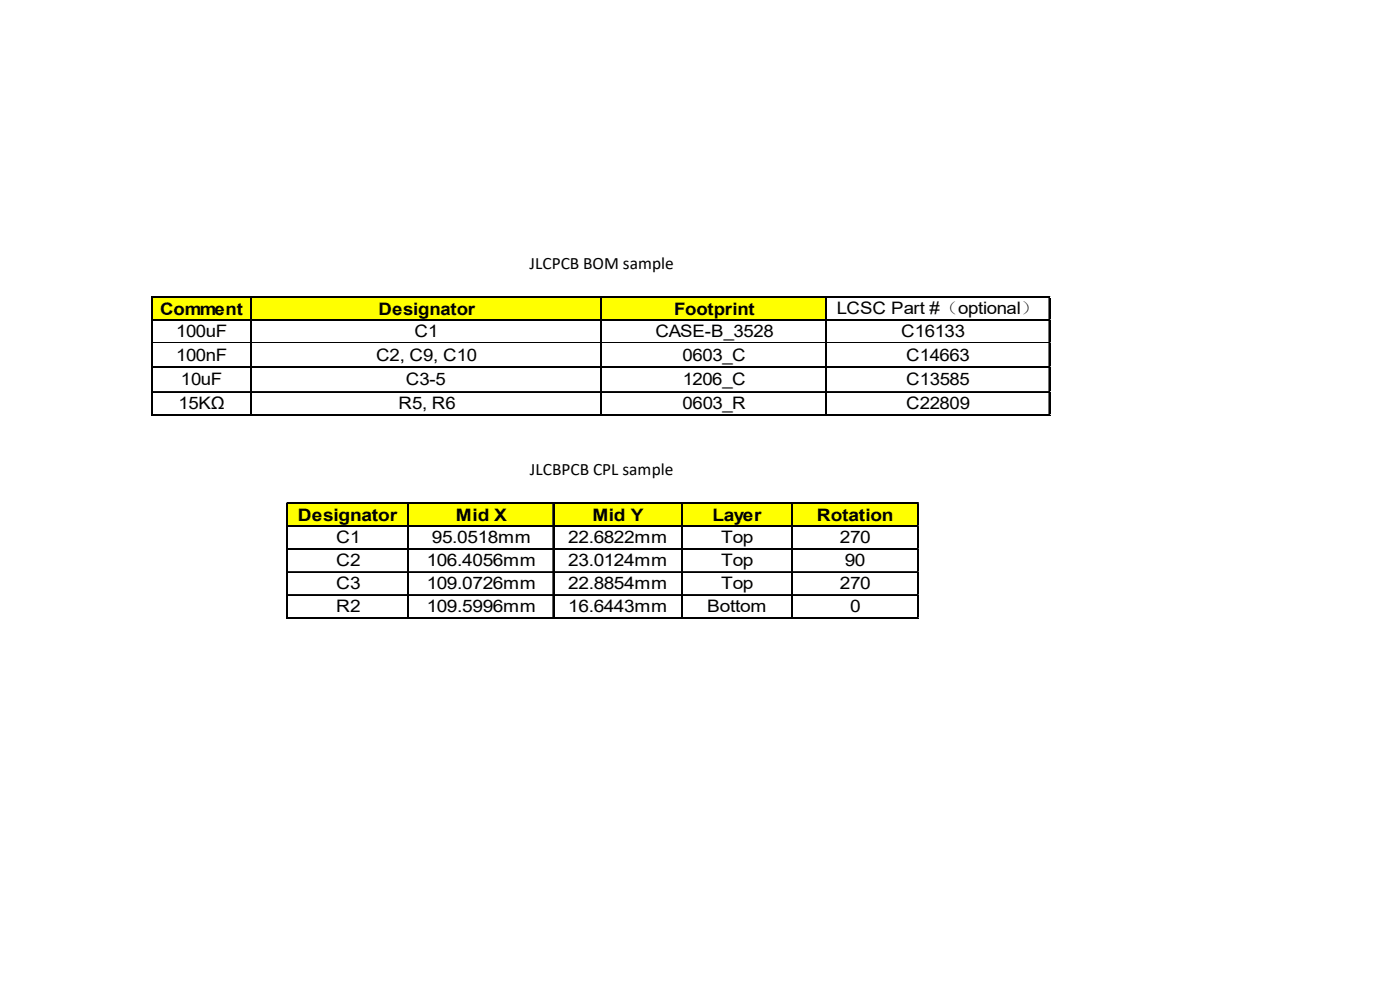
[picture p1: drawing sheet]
<svg xmlns="http://www.w3.org/2000/svg" width="297mm" height="210mm" viewBox="0 0 297 210" stroke-linecap="round" stroke-linejoin="round" font-family="sans-serif">
<defs><g id="words">
<g font-size="3.7">
<text x="112.4" y="57">JLCPCB BOM sample</text>
<text x="112.4" y="100.8">JLCBPCB CPL sample</text>
</g>
<g font-size="3.6">
<text x="34" y="66.8">Comment</text>
<text x="37.3" y="71.5">100uF</text>
<text x="80.3" y="66.8">Designator</text>
<text x="87.9" y="71.5">C1</text>
<text x="139" y="71.5">CASE-B_3528</text>
<text x="143" y="66.8">Footprint</text>
<text x="177.5" y="66.6">LCSC Part #（optional）</text>
<text x="191.2" y="71.5">C16133</text>
<text x="37.3" y="76.6">100nF</text>
<text x="79.8" y="76.6">C2, C9, C10</text>
<text x="144.8" y="76.6">0603_C</text>
<text x="192.2" y="76.6">C14663</text>
<text x="38.4" y="81.7">10uF</text>
<text x="86.1" y="81.7">C3-5</text>
<text x="144.8" y="81.7">1206_C</text>
<text x="192.3" y="81.7">C13585</text>
<text x="37.9" y="86.8">15KΩ</text>
<text x="84.5" y="86.8">R5, R6</text>
<text x="144.8" y="86.8">0603_R</text>
<text x="192.2" y="86.8">C22809</text>
<text x="63.2" y="110.6">Designator</text>
<text x="96.7" y="110.6">Mid X</text>
<text x="125.7" y="110.6">Mid Y</text>
<text x="151.1" y="110.6">Layer</text>
<text x="173.3" y="110.6">Rotation</text>
<text x="71.3" y="115.3">C1</text>
<text x="91.6" y="115.3">95.0518mm</text>
<text x="120.5" y="115.3">22.6822mm</text>
<text x="153" y="115.3">Top</text>
<text x="178.2" y="115.3">270</text>
<text x="71.3" y="120.1">C2</text>
<text x="71.3" y="125">C3</text>
<text x="90.5" y="120.1">106.4056mm</text>
<text x="90.5" y="125">109.0726mm</text>
<text x="120.5" y="120.1">23.0124mm</text>
<text x="120.5" y="125">22.8854mm</text>
<text x="153" y="120.1">Top</text>
<text x="153" y="125">Top</text>
<text x="178.2" y="125">270</text>
<text x="179.2" y="120.1">90</text>
<text x="71.3" y="129.9">R2</text>
<text x="90.5" y="129.9">109.5996mm</text>
<text x="120.5" y="129.9">16.6443mm</text>
<text x="150" y="129.9">Bottom</text>
<text x="180.3" y="129.9">0</text>
</g>
</g></defs>
<path d="M32.3 63.1h143.1v4.9h-143.1z" fill="#ff0"/>
<g fill="none" stroke="#000" stroke-width=".21">
<path d="M32.1 62.9v25.2M32.3 72.7h190.5M32.4 62.9h190.4M32.4 67.7h190.4M32.4 72.6h190.4M32.4 77.7h190.4M53.2 63.1v25M127.4 63.1v25M175.1 63.1v25M222.5 63.1v25M32.3 83.2h190.5M32.4 83h190.4"/>
<path d="M32.4 87.9h190.4"/>
</g>
<path d="M32.2 62.9v25.2M32.3 63h190.5M32.3 67.9h190.5M32.3 77.8h190.5M53.3 63.1v25M175.3 63.1v25M222.7 63.1v25M32.3 88h190.5" fill="none" stroke="#000" stroke-width=".25"/>
<path d="M127.6 63.1v25" fill="none" stroke="#000" stroke-width=".3"/>
<path d="M222.8 62.9h.1M222.8 67.7h.1M222.8 72.6h.1M222.8 77.7h.1M222.8 83h.1M222.8 87.9h.1" fill="none" stroke="#d4d4d4" stroke-width=".21"/>
<path d="M61 106.9h133.9v4.9h-133.9z" fill="#ff0"/>
<g fill="none" stroke="#000" stroke-width=".21">
<path d="M60.7 106.7v24.5M61 106.7h133.9M61 111.5h133.9M61 116.4h133.9M86.4 106.9v24.3M117.3 106.9v24.3M144.6 106.9v24.3M167.9 106.9v24.3M194.7 106.9v24.3M61 121.4h133.9M61 126.3h133.9M61 121.3h133.9"/>
<path d="M61 126.1h133.9M61 131h133.9"/>
</g>
<path d="M60.9 106.7v24.5M61 106.8h133.9M61 111.7h133.9M61 116.5h133.9M117.4 106.9v24.3M168 106.9v24.3M194.8 106.9v24.3M61 131.1h133.9" fill="none" stroke="#000" stroke-width=".25"/>
<path d="M86.6 106.9v24.3M144.8 106.9v24.3" fill="none" stroke="#000" stroke-width=".3"/>
<path d="M194.9 106.7h.1M194.9 111.5h.1M194.9 116.4h.1M194.9 121.3h.1M194.9 126.1h.1M194.9 131h.1" fill="none" stroke="#d4d4d4" stroke-width=".21"/>
<use href="#words"/>
</svg>
